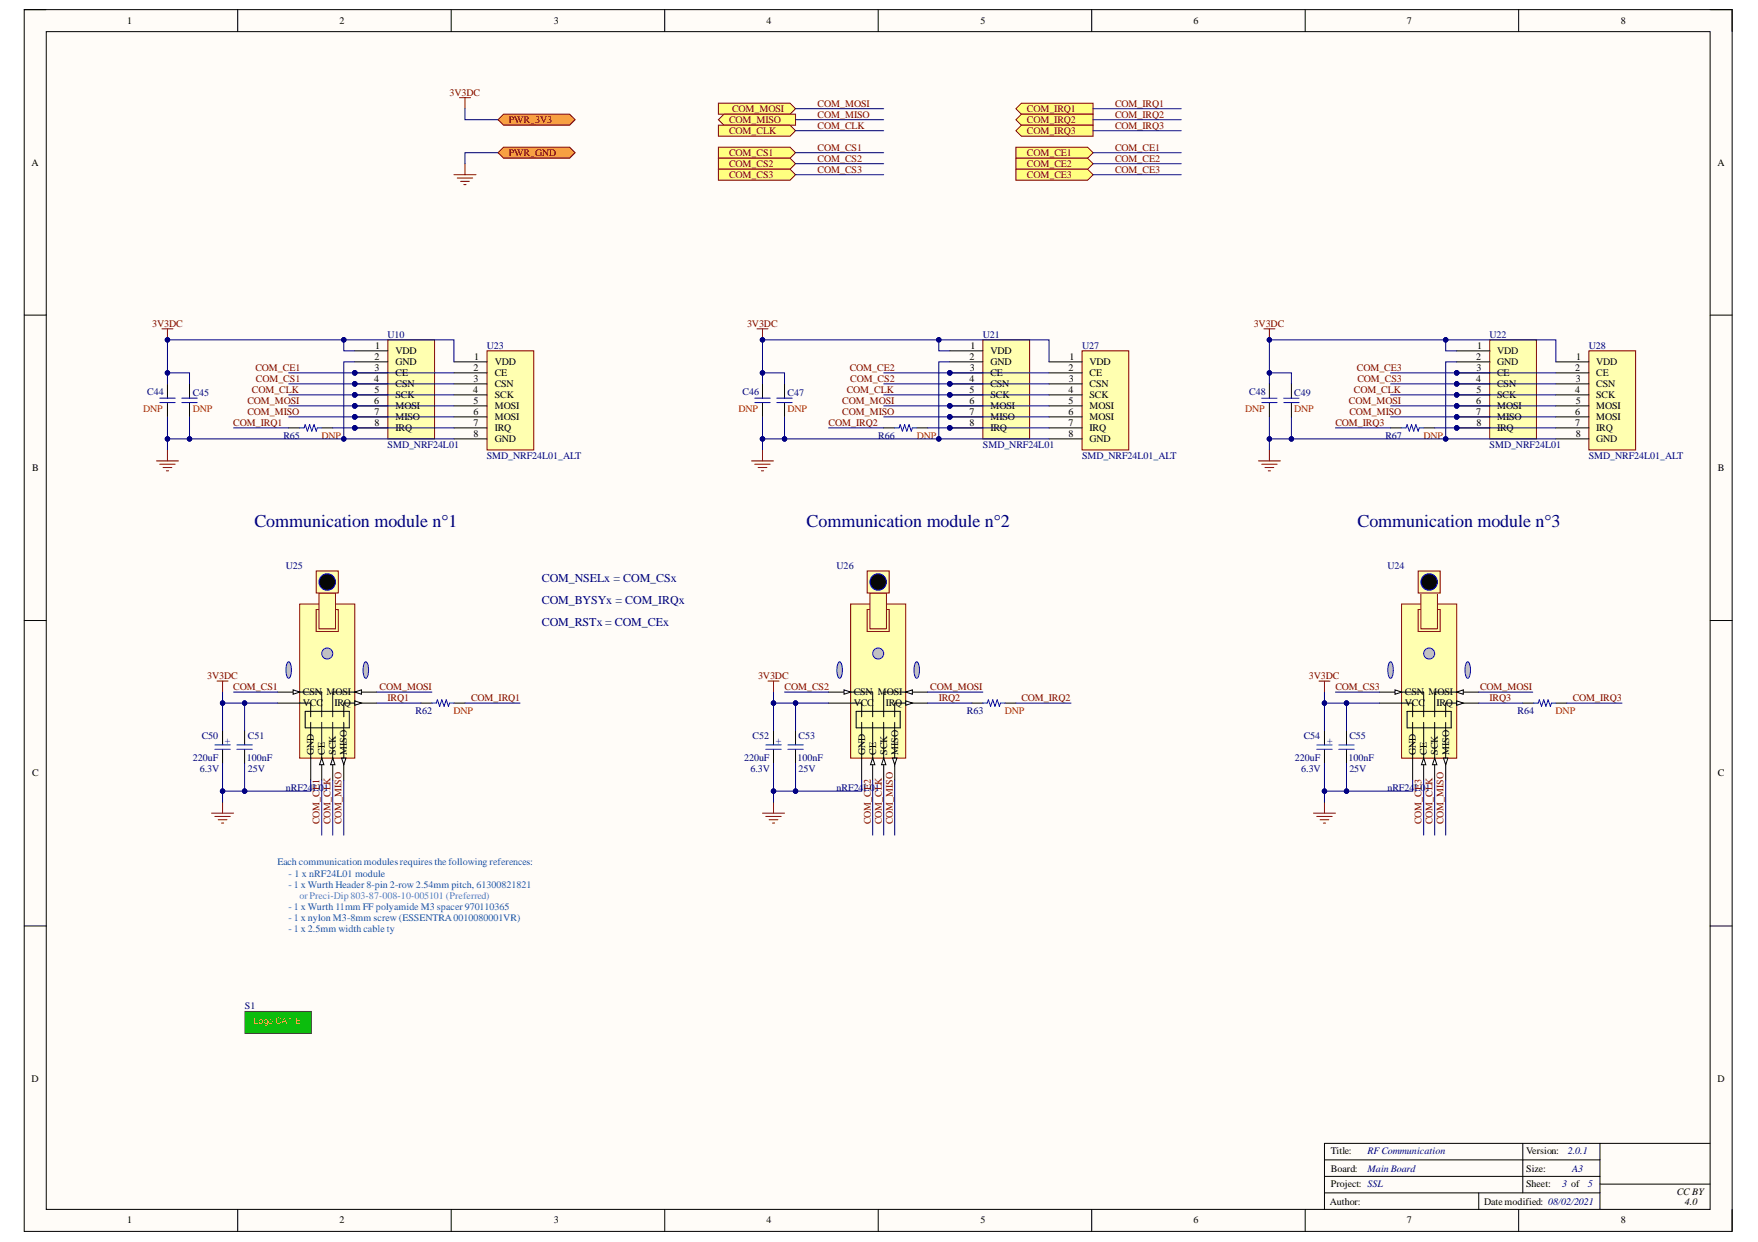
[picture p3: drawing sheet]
<svg xmlns="http://www.w3.org/2000/svg" width="297mm" height="210mm" viewBox="0 0 297 210" stroke-linecap="round" stroke-linejoin="round" font-family="sans-serif">
<defs><g id="words">
<g font-size="3" fill="#000080">
<text x="43" y="89.1">Communication module n°1</text>
<text x="136.3" y="89.1">Communication module n°2</text>
<text x="229.3" y="89.1">Communication module n°3</text>
</g>
<g font-size="2" fill="#000080">
<text x="91.5" y="98.3">COM_NSELx = COM_CSx</text>
<text x="91.5" y="102">COM_BYSYx = COM_IRQx</text>
<text x="91.5" y="105.7">COM_RSTx = COM_CEx</text>
</g>
<g font-size="1.7">
<text x="21.5" y="4.1">1</text>
<text x="57.4" y="4.1">2</text>
<text x="93.6" y="4.1">3</text>
<text x="129.5" y="4.1">4</text>
<text x="165.6" y="4.1">5</text>
<text x="201.7" y="4.1">6</text>
<text x="237.7" y="4.1">7</text>
<text x="273.8" y="4.1">8</text>
<text x="5.3" y="28">A</text>
<text x="290.2" y="28">A</text>
<text x="63.4" y="58.9">1</text>
<text x="66.8" y="59.8">VDD</text>
<text x="164" y="58.9">1</text>
<text x="167.3" y="59.8">VDD</text>
<text x="249.6" y="58.9">1</text>
<text x="253" y="59.8">VDD</text>
<text x="63.2" y="64.5">4</text>
<text x="63.3" y="60.8">2</text>
<text x="63.3" y="62.6">3</text>
<text x="66.8" y="61.7">GND</text>
<text x="66.8" y="63.6">CE</text>
<text x="66.8" y="65.4">CSN</text>
<text x="80" y="62.6">2</text>
<text x="80" y="64.5">3</text>
<text x="80.1" y="60.8">1</text>
<text x="83.6" y="61.7">VDD</text>
<text x="83.6" y="63.6">CE</text>
<text x="83.6" y="65.4">CSN</text>
<text x="163.8" y="60.8">2</text>
<text x="163.8" y="64.5">4</text>
<text x="163.9" y="62.6">3</text>
<text x="167.3" y="61.7">GND</text>
<text x="167.3" y="63.6">CE</text>
<text x="167.3" y="65.4">CSN</text>
<text x="180.5" y="62.6">2</text>
<text x="180.6" y="64.5">3</text>
<text x="180.7" y="60.8">1</text>
<text x="184.1" y="61.7">VDD</text>
<text x="184.1" y="63.6">CE</text>
<text x="184.1" y="65.4">CSN</text>
<text x="249.4" y="60.8">2</text>
<text x="249.4" y="64.5">4</text>
<text x="249.5" y="62.6">3</text>
<text x="253" y="61.7">GND</text>
<text x="253" y="63.6">CE</text>
<text x="253" y="65.4">CSN</text>
<text x="266.1" y="62.6">2</text>
<text x="266.2" y="64.5">3</text>
<text x="266.3" y="60.8">1</text>
<text x="269.7" y="61.7">VDD</text>
<text x="269.7" y="63.6">CE</text>
<text x="269.7" y="65.4">CSN</text>
<text x="63.2" y="68.2">6</text>
<text x="63.3" y="66.4">5</text>
<text x="63.3" y="70.1">7</text>
<text x="63.3" y="71.9">8</text>
<text x="66.8" y="67.3">SCK</text>
<text x="66.8" y="69.1">MOSI</text>
<text x="66.8" y="71">MISO</text>
<text x="79.9" y="66.4">4</text>
<text x="80" y="68.2">5</text>
<text x="80" y="70.1">6</text>
<text x="80" y="71.9">7</text>
<text x="83.6" y="67.3">SCK</text>
<text x="83.6" y="69.1">MOSI</text>
<text x="83.6" y="71">MOSI</text>
<text x="163.8" y="66.4">5</text>
<text x="163.8" y="68.2">6</text>
<text x="163.8" y="70.1">7</text>
<text x="163.8" y="71.9">8</text>
<text x="167.3" y="67.3">SCK</text>
<text x="167.3" y="69.1">MOSI</text>
<text x="167.3" y="71">MISO</text>
<text x="180.5" y="66.4">4</text>
<text x="180.5" y="68.2">5</text>
<text x="180.5" y="70.1">6</text>
<text x="180.5" y="71.9">7</text>
<text x="184.1" y="67.3">SCK</text>
<text x="184.1" y="69.1">MOSI</text>
<text x="184.1" y="71">MOSI</text>
<text x="249.4" y="68.2">6</text>
<text x="249.4" y="70.1">7</text>
<text x="249.5" y="66.4">5</text>
<text x="249.5" y="71.9">8</text>
<text x="253" y="67.3">SCK</text>
<text x="253" y="69.1">MOSI</text>
<text x="253" y="71">MISO</text>
<text x="266.1" y="66.4">4</text>
<text x="266.1" y="70.1">6</text>
<text x="266.1" y="71.9">7</text>
<text x="266.2" y="68.2">5</text>
<text x="269.7" y="67.3">SCK</text>
<text x="269.7" y="69.1">MOSI</text>
<text x="269.7" y="71">MOSI</text>
<text x="66.8" y="72.9">IRQ</text>
<text x="80" y="73.8">8</text>
<text x="83.6" y="72.9">IRQ</text>
<text x="83.6" y="74.7">GND</text>
<text x="167.3" y="72.9">IRQ</text>
<text x="180.5" y="73.8">8</text>
<text x="184.1" y="72.9">IRQ</text>
<text x="184.1" y="74.7">GND</text>
<text x="253" y="72.9">IRQ</text>
<text x="266.2" y="73.8">8</text>
<text x="269.7" y="72.9">IRQ</text>
<text x="269.7" y="74.7">GND</text>
<text x="5.4" y="79.6">B</text>
<text x="290.3" y="79.6">B</text>
<text x="51.2" y="119.4">VCC</text>
<text x="51.2" y="117.5">CSN</text>
<text x="55.2" y="117.5">M</text>
<text x="56.5" y="119.4">IR</text>
<text x="56.7" y="117.5">OSI</text>
<text x="58.1" y="119.4">Q</text>
<text x="144.2" y="119.4">VCC</text>
<text x="144.2" y="117.5">CSN</text>
<text x="148.3" y="117.5">M</text>
<text x="149.7" y="119.4">IR</text>
<text x="149.8" y="117.5">OSI</text>
<text x="151.3" y="119.4">Q</text>
<text x="237.4" y="119.4">VCC</text>
<text x="237.4" y="117.5">CSN</text>
<text x="241.4" y="117.5">M</text>
<text x="242.7" y="119.4">IR</text>
<text x="242.9" y="117.5">OSI</text>
<text x="244.3" y="119.4">Q</text>
<text x="5.4" y="131.2">C</text>
<text x="53" y="127.6" transform="rotate(-90 53 127.6)">GND</text>
<text x="54.9" y="127.6" transform="rotate(-90 54.9 127.6)">CE</text>
<text x="56.8" y="127.6" transform="rotate(-90 56.8 127.6)">SCK</text>
<text x="58.6" y="127.6" transform="rotate(-90 58.6 127.6)">MISO</text>
<text x="146.2" y="127.6" transform="rotate(-90 146.2 127.6)">GND</text>
<text x="148" y="127.6" transform="rotate(-90 148 127.6)">CE</text>
<text x="149.9" y="127.6" transform="rotate(-90 149.9 127.6)">SCK</text>
<text x="151.8" y="127.6" transform="rotate(-90 151.8 127.6)">MISO</text>
<text x="239.2" y="127.6" transform="rotate(-90 239.2 127.6)">GND</text>
<text x="241.1" y="127.6" transform="rotate(-90 241.1 127.6)">CE</text>
<text x="243" y="127.6" transform="rotate(-90 243 127.6)">SCK</text>
<text x="244.8" y="127.6" transform="rotate(-90 244.8 127.6)">MISO</text>
<text x="290.3" y="131.2">C</text>
<text x="5.3" y="182.8">D</text>
<text x="290.2" y="182.8">D</text>
<text x="224.9" y="195.1">Title:</text>
<text x="257.9" y="195.1">Version:</text>
<text x="224.7" y="203.6">Author:</text>
<text x="224.9" y="198.1">Board:</text>
<text x="224.9" y="200.7">Project: SSL</text>
<text x="250.8" y="203.6">Datemodified: 08/02/2021</text>
<text x="257.9" y="198.1">Size:</text>
<text x="257.9" y="200.7">Sheet:</text>
<text x="283.3" y="201.9">CC BY</text>
<text x="284.7" y="203.6">4.0</text>
<text x="21.5" y="206.8">1</text>
<text x="57.4" y="206.8">2</text>
<text x="93.6" y="206.8">3</text>
<text x="129.5" y="206.8">4</text>
<text x="165.6" y="206.8">5</text>
<text x="201.7" y="206.8">6</text>
<text x="237.7" y="206.8">7</text>
<text x="273.8" y="206.8">8</text>
</g>
<g font-size="1.7" fill="#800000">
<text x="76" y="16.1">3V3DC</text>
<text x="86" y="20.8">PWR_3V3</text>
<text x="123.2" y="20.8">COM_MISO</text>
<text x="123.2" y="22.7">COM_CLK</text>
<text x="123.7" y="18.9">COM_MOSI</text>
<text x="138.2" y="19.9">COM_MISO</text>
<text x="138.2" y="18">COM_MOSI</text>
<text x="138.2" y="21.7">COM_CLK</text>
<text x="173.5" y="18.9">COM_IRQ1</text>
<text x="173.5" y="20.8">COM_IRQ2</text>
<text x="173.5" y="22.7">COM_IRQ3</text>
<text x="188.4" y="21.7">COM_IRQ3</text>
<text x="188.4" y="19.9">COM_IRQ2</text>
<text x="188.4" y="18">COM_IRQ1</text>
<text x="86" y="26.4">PWR_GND</text>
<text x="123.2" y="26.4">COM_CS1</text>
<text x="123.2" y="28.2">COM_CS2</text>
<text x="138.2" y="29.2">COM_CS3</text>
<text x="138.2" y="27.3">COM_CS2</text>
<text x="138.2" y="25.4">COM_CS1</text>
<text x="173.5" y="26.4">COM_CE1</text>
<text x="173.5" y="28.2">COM_CE2</text>
<text x="188.4" y="29.2">COM_CE3</text>
<text x="188.4" y="27.3">COM_CE2</text>
<text x="188.4" y="25.4">COM_CE1</text>
<text x="123.2" y="30.1">COM_CS3</text>
<text x="173.5" y="30.1">COM_CE3</text>
<text x="25.7" y="55.2">3V3DC</text>
<text x="126.2" y="55.2">3V3DC</text>
<text x="211.8" y="55.2">3V3DC</text>
<text x="43.1" y="62.6">COM_CE1</text>
<text x="43.2" y="64.5">COM_CS1</text>
<text x="143.6" y="62.6">COM_CE2</text>
<text x="143.6" y="64.5">COM_CS2</text>
<text x="229.3" y="62.6">COM_CE3</text>
<text x="229.3" y="64.5">COM_CS3</text>
<text x="39.4" y="71.9">COM_IRQ1</text>
<text x="41.8" y="68.2">COM_MOSI</text>
<text x="41.8" y="70.1">COM_MISO</text>
<text x="42.6" y="66.4">COM_CLK</text>
<text x="140" y="71.9">COM_IRQ2</text>
<text x="142.3" y="68.2">COM_MOSI</text>
<text x="142.3" y="70.1">COM_MISO</text>
<text x="143.1" y="66.4">COM_CLK</text>
<text x="225.6" y="71.9">COM_IRQ3</text>
<text x="227.9" y="68.2">COM_MOSI</text>
<text x="228" y="70.1">COM_MISO</text>
<text x="228.8" y="66.4">COM_CLK</text>
<text x="35" y="114.7">3V3DC</text>
<text x="39.4" y="116.6">COM_CS1</text>
<text x="64.1" y="116.6">COM_MOSI</text>
<text x="65.5" y="118.4">IRQ1</text>
<text x="79.6" y="118.4">COM_IRQ1</text>
<text x="128.1" y="114.7">3V3DC</text>
<text x="132.6" y="116.6">COM_CS2</text>
<text x="157.2" y="116.6">COM_MOSI</text>
<text x="158.6" y="118.4">IRQ2</text>
<text x="172.6" y="118.4">COM_IRQ2</text>
<text x="221.1" y="114.7">3V3DC</text>
<text x="225.6" y="116.6">COM_CS3</text>
<text x="250.1" y="116.6">COM_MOSI</text>
<text x="251.7" y="118.4">IRQ3</text>
<text x="265.7" y="118.4">COM_IRQ3</text>
<text x="54" y="139.3" transform="rotate(-90 54 139.3)">COM_CE1</text>
<text x="55.8" y="139.3" transform="rotate(-90 55.8 139.3)">COM_CLK</text>
<text x="57.7" y="139.3" transform="rotate(-90 57.7 139.3)">COM_MISO</text>
<text x="147.1" y="139.3" transform="rotate(-90 147.1 139.3)">COM_CE2</text>
<text x="149" y="139.3" transform="rotate(-90 149 139.3)">COM_CLK</text>
<text x="150.8" y="139.3" transform="rotate(-90 150.8 139.3)">COM_MISO</text>
<text x="240.2" y="139.3" transform="rotate(-90 240.2 139.3)">COM_CE3</text>
<text x="242" y="139.3" transform="rotate(-90 242 139.3)">COM_CLK</text>
<text x="243.9" y="139.3" transform="rotate(-90 243.9 139.3)">COM_MISO</text>
</g>
<g font-size="1.7" fill="#000080">
<text x="65.5" y="57.1">U10</text>
<text x="82.2" y="58.9">U23</text>
<text x="166.1" y="57.1">U21</text>
<text x="182.8" y="58.9">U27</text>
<text x="251.7" y="57.1">U22</text>
<text x="268.4" y="58.9">U28</text>
<text x="24.9" y="66.7">C44</text>
<text x="32.6" y="66.9">C45</text>
<text x="125.5" y="66.7">C46</text>
<text x="133.1" y="66.9">C47</text>
<text x="211.1" y="66.7">C48</text>
<text x="218.7" y="66.9">C49</text>
<text x="47.9" y="74.1">R65</text>
<text x="65.5" y="75.7">SMD_NRF24L01</text>
<text x="82.2" y="77.5">SMD_NRF24L01_ALT</text>
<text x="148.4" y="74.1">R66</text>
<text x="166.1" y="75.7">SMD_NRF24L01</text>
<text x="182.8" y="77.5">SMD_NRF24L01_ALT</text>
<text x="234.1" y="74.1">R67</text>
<text x="251.7" y="75.7">SMD_NRF24L01</text>
<text x="268.4" y="77.5">SMD_NRF24L01_ALT</text>
<text x="48.3" y="96.1">U25</text>
<text x="141.4" y="96.1">U26</text>
<text x="234.4" y="96.1">U24</text>
<text x="34.1" y="124.9">C50</text>
<text x="38.9" y="125.7" transform="rotate(-90 38.9 125.7)">+</text>
<text x="41.9" y="124.9">C51</text>
<text x="70.2" y="120.6">R62</text>
<text x="127.2" y="124.9">C52</text>
<text x="132" y="125.7" transform="rotate(-90 132 125.7)">+</text>
<text x="134.9" y="124.9">C53</text>
<text x="163.4" y="120.6">R63</text>
<text x="220.3" y="124.9">C54</text>
<text x="225.1" y="125.7" transform="rotate(-90 225.1 125.7)">+</text>
<text x="228" y="124.9">C55</text>
<text x="256.4" y="120.6">R64</text>
<text x="32.6" y="128.7">220uF</text>
<text x="33.8" y="130.5">6.3V</text>
<text x="41.7" y="128.7">100nF</text>
<text x="41.9" y="130.5">25V</text>
<text x="125.7" y="128.7">220uF</text>
<text x="126.8" y="130.5">6.3V</text>
<text x="134.8" y="128.7">100nF</text>
<text x="134.9" y="130.5">25V</text>
<text x="218.8" y="128.7">220uF</text>
<text x="219.9" y="130.5">6.3V</text>
<text x="227.8" y="128.7">100nF</text>
<text x="228" y="130.5">25V</text>
<text x="48.3" y="133.7">nRF24L01</text>
<text x="141.4" y="133.7">nRF24L01</text>
<text x="234.4" y="133.7">nRF24L01</text>
<text x="41.4" y="170.6">S1</text>
<text x="231" y="195.1">RFCommunication</text>
<text x="264.9" y="195.1">2.0.1</text>
<text x="231" y="198.1">Main Board</text>
<text x="264" y="200.7">3 of</text>
<text x="265.6" y="198.1">A3</text>
<text x="268.3" y="200.7">5</text>
</g>
<g font-size="1.7" fill="#f00">
<text x="24.2" y="69.7">DNP</text>
<text x="32.6" y="69.7">DNP</text>
<text x="124.8" y="69.7">DNP</text>
<text x="133.1" y="69.7">DNP</text>
<text x="210.4" y="69.7">DNP</text>
<text x="218.7" y="69.7">DNP</text>
<text x="54.3" y="74.1">DNP</text>
<text x="154.9" y="74.1">DNP</text>
<text x="240.5" y="74.1">DNP</text>
<text x="76.6" y="120.6">DNP</text>
<text x="169.8" y="120.6">DNP</text>
<text x="262.9" y="120.6">DNP</text>
</g>
<g font-size="1.7" fill="#15c">
<text x="46.9" y="146.2">Each communication modulesrequiresthe following references:</text>
<text x="48.7" y="148.2">- 1 x nRF24L01 module</text>
<text x="48.7" y="150">- 1 x Wurth Header 8-pin 2-row 2.54mm pitch, 61300821821</text>
<text x="48.7" y="153.8">- 1 x Wurth 11mm FF polyamide M3 spacer 970110365</text>
<text x="48.7" y="155.6">- 1 x nylon M3-8mm screw (ESSENTRA0010080001VR)</text>
<text x="48.7" y="157.5">- 1 x 2.5mm width cable ty</text>
</g>
<text font-size="1.7" fill="#4a86e8" x="50.6" y="151.9">orPreci-Dip803-87-008-10-005101 (Preferred)</text>
<text font-size="1.5" fill="#fdf101" x="42.9" y="173">Logo CATIE</text>
</g></defs>
<path d="M4.1 1.6h288.6v206.5h-288.6z" fill-rule="evenodd" fill="#fffcf8"/>
<path d="M4.1 1.6h288.6v206.5h-288.6z" fill="none" stroke="#000" stroke-width=".17"/>
<path d="M7.8 5.3h281.1v199.1h-281.1z" fill-rule="evenodd" fill="#fffcf8"/>
<g fill="none" stroke="#000" stroke-width=".17">
<path d="M4.1 1.6h3.7M7.8 5.3h281.1v199.1h-281.1zM40.2 1.6v3.7M76.2 1.6v3.7M112.3 1.6v3.7M148.4 1.6v3.7M184.5 1.6v3.7M220.5 1.6v3.7M256.6 1.6v3.7M288.9 1.6h3.8v3.7M4.1 53.2h3.7M288.9 53.3h3.8"/>
<path d="M4.1 104.9h3.7M288.9 104.9h3.8M4.1 156.5h3.7M288.9 156.5h3.8M223.8 198.8h46.5M223.8 196h46.5M257.3 193.2v8.4M270.3 193.2v11.2M288.9 193.2h-65.1v11.2M40.2 204.4v3.7M76.2 204.4v3.7M112.3 204.4v3.7"/>
<path d="M148.4 204.4v3.7M184.5 204.4v3.7M220.5 204.4v3.7M223.8 201.6h46.5M249.9 201.6v2.8M256.6 204.4v3.7M270.3 200.1h18.6M292.7 204.4v3.7"/>
</g>
<path d="M121.4 24.9h12.1l.9 .9-.9 .9h-12.1z" fill-rule="evenodd" fill="#ffff80"/>
<path d="M121.4 24.9h12.1l.9 .9-.9 .9h-12.1z" fill="none" stroke="#800000" stroke-width=".17"/>
<path d="M121.4 26.7h12.1l.9 1-.9 .9h-12.1z" fill-rule="evenodd" fill="#ffff80"/>
<path d="M121.4 26.7h12.1l.9 1-.9 .9h-12.1z" fill="none" stroke="#800000" stroke-width=".17"/>
<path d="M84.2 25.8l.9-.9h11.2l.9 .9-.9 .9h-11.2z" fill-rule="evenodd" fill="#f90"/>
<path d="M84.2 25.8l.9-.9h11.2l.9 .9-.9 .9h-11.2z" fill="none" stroke="#800000" stroke-width=".17"/>
<path d="M84.2 20.2l.9-.9h11.2l.9 .9-.9 1h-11.2z" fill-rule="evenodd" fill="#f90"/>
<path d="M84.2 20.2l.9-.9h11.2l.9 .9-.9 1h-11.2z" fill="none" stroke="#800000" stroke-width=".17"/>
<path d="M171.7 18.4l.9-1h12.1v1.9h-12.1z" fill-rule="evenodd" fill="#ffff80"/>
<path d="M171.7 18.4l.9-1h12.1v1.9h-12.1z" fill="none" stroke="#800000" stroke-width=".17"/>
<path d="M171.7 20.2l.9-.9h12.1v1.9h-12.1z" fill-rule="evenodd" fill="#ffff80"/>
<path d="M171.7 20.2l.9-.9h12.1v1.9h-12.1z" fill="none" stroke="#800000" stroke-width=".17"/>
<path d="M171.7 24.9h12.1l.9 .9-.9 .9h-12.1z" fill-rule="evenodd" fill="#ffff80"/>
<path d="M171.7 24.9h12.1l.9 .9-.9 .9h-12.1z" fill="none" stroke="#800000" stroke-width=".17"/>
<path d="M171.7 26.7h12.1l.9 1-.9 .9h-12.1z" fill-rule="evenodd" fill="#ffff80"/>
<path d="M171.7 26.7h12.1l.9 1-.9 .9h-12.1z" fill="none" stroke="#800000" stroke-width=".17"/>
<path d="M50.6 102.1h9.3v26h-9.3z" fill-rule="evenodd" fill="#ffffb0"/>
<path d="M50.6 102.1h9.3v26h-9.3z" fill="none" stroke="#800000" stroke-width=".17"/>
<path d="M52.5 128.1v3.7M54.4 128.1v3.7" fill="none" stroke="#000" stroke-width=".17"/>
<path d="M54.4 128.1l.3 1.1h-.7z" fill="#f8fcff"/>
<path d="M54.4 128.1l.3 1.1h-.7zM56.2 128.1v3.7" fill="none" stroke="#000" stroke-width=".17"/>
<path d="M56.2 128.1l.4 1.1h-.7z" fill="#f8fcff"/>
<path d="M56.2 128.1l.4 1.1h-.7zM58.1 128.1v3.7" fill="none" stroke="#000" stroke-width=".17"/>
<path d="M57.7 128.1h.8l-.4 1.1z" fill="#f8fcff"/>
<path d="M46.9 118.8h3.7M46.9 117h3.7M57.7 128.1h.8l-.4 1.1z" fill="none" stroke="#000" stroke-width=".17"/>
<path d="M49.5 116.6l1.1 .4-1.1 .3z" fill="#f8fcff"/>
<path d="M49.5 116.6l1.1 .4-1.1 .3zM59.9 117h3.8" fill="none" stroke="#000" stroke-width=".17"/>
<path d="M59.9 117l1.2-.4v.7z" fill="#f8fcff"/>
<path d="M59.9 117l1.2-.4v.7zM59.9 118.8h3.8" fill="none" stroke="#000" stroke-width=".17"/>
<path d="M59.9 118.4l1.2 .4-1.2 .4z" fill="#f8fcff"/>
<path d="M59.9 118.4l1.2 .4-1.2 .4z" fill="none" stroke="#000" stroke-width=".17"/>
<circle cx="55.3" cy="110.4" r=".93" fill="#c0c0c0"/>
<circle cx="55.3" cy="110.4" r=".93" fill="none" stroke="#00f" stroke-width=".17"/>
<path d="M50.6 117h3.8v4.1M50.6 118.8h1.9v2.3M59.9 117h-3.7v4.1M59.9 118.8h-1.8v2.3M51.6 120.2h7.4v2.8h-7.4zM52.5 122.1v6M54.4 122.1v6M56.2 122.1v6M58.1 122.1v6" fill="none" stroke="#000" stroke-width=".17"/>
<path d="M48.6 112l.2-.2a2.39 2.39 0 0 1 .2 2.7l-.2 .1a2.38 2.38 0 0 1-.2-2.6z" fill="#c0c0c0"/>
<path d="M48.6 112l.2-.2a2.39 2.39 0 0 1 .2 2.7l-.2 .1a2.38 2.38 0 0 1-.2-2.6z" fill="none" stroke="#00f" stroke-width=".17"/>
<path d="M61.6 112l.2-.2a2.39 2.39 0 0 1 .2 2.7l-.2 .1a2.36 2.36 0 0 1-.2-2.6z" fill="#c0c0c0"/>
<path d="M61.6 112l.2-.2a2.39 2.39 0 0 1 .2 2.7l-.2 .1a2.36 2.36 0 0 1-.2-2.6z" fill="none" stroke="#00f" stroke-width=".17"/>
<path d="M53.4 103h3.8v3.7h-3.8z" fill-rule="evenodd" fill="#ffffb0"/>
<path d="M53.4 103h3.8v3.7h-3.8z" fill="none" stroke="#800000" stroke-width=".17"/>
<path d="M53.9 100.2h2.8v6.1h-2.8z" fill-rule="evenodd" fill="#ffffb0"/>
<path d="M53.9 100.2h2.8v6.1h-2.8z" fill="none" stroke="#800000" stroke-width=".17"/>
<path d="M53.4 96.5h3.8v3.7h-3.8z" fill-rule="evenodd" fill="#ffffb0"/>
<path d="M27.4 55.6h1.8M28.3 55.6v1.8M26.4 77.9h3.8M27 78.5h2.6M27.6 79h1.4M28.1 79.6h.4M28.3 76v1.9M53.4 96.5h3.8v3.7h-3.8z" fill="none" stroke="#800000" stroke-width=".17"/>
<circle cx="55.3" cy="98.4" r="1.4" fill="#000"/>
<circle cx="55.3" cy="98.4" r="1.4" fill="none" stroke="#00f" stroke-width=".17"/>
<circle cx="28.3" cy="57.4" r=".37" fill="#000080"/>
<circle cx="28.3" cy="57.4" r=".37" fill="none" stroke="#000080" stroke-width=".17"/>
<path d="M121.4 28.6h12.1l.9 .9-.9 1h-12.1z" fill-rule="evenodd" fill="#ffff80"/>
<path d="M121.4 28.6h12.1l.9 .9-.9 1h-12.1z" fill="none" stroke="#800000" stroke-width=".17"/>
<path d="M121.4 17.4h12.1l.9 1-.9 .9h-12.1z" fill-rule="evenodd" fill="#ffff80"/>
<path d="M121.4 17.4h12.1l.9 1-.9 .9h-12.1z" fill="none" stroke="#800000" stroke-width=".17"/>
<path d="M121.4 20.2l.9-.9h12.1v1.9h-12.1z" fill-rule="evenodd" fill="#ffff80"/>
<path d="M121.4 20.2l.9-.9h12.1v1.9h-12.1z" fill="none" stroke="#800000" stroke-width=".17"/>
<path d="M121.4 21.2h12.1l.9 .9-.9 .9h-12.1z" fill-rule="evenodd" fill="#ffff80"/>
<path d="M121.4 21.2h12.1l.9 .9-.9 .9h-12.1z" fill="none" stroke="#800000" stroke-width=".17"/>
<path d="M171.7 22.1l.9-.9h12.1v1.8h-12.1z" fill-rule="evenodd" fill="#ffff80"/>
<path d="M171.7 22.1l.9-.9h12.1v1.8h-12.1z" fill="none" stroke="#800000" stroke-width=".17"/>
<path d="M171.7 28.6h12.1l.9 .9-.9 1h-12.1z" fill-rule="evenodd" fill="#ffff80"/>
<path d="M171.7 28.6h12.1l.9 .9-.9 1h-12.1zM36.7 115.1h1.8M37.6 115.1v1.9M35.7 137.4h3.8M36.3 138h2.6M36.9 138.5h1.5M37.4 139.1h.4M37.6 135.6v1.8" fill="none" stroke="#800000" stroke-width=".17"/>
<path d="M143.7 102.1h9.3v26h-9.3z" fill-rule="evenodd" fill="#ffffb0"/>
<path d="M143.7 102.1h9.3v26h-9.3z" fill="none" stroke="#800000" stroke-width=".17"/>
<path d="M145.6 128.1v3.7M147.5 128.1v3.7" fill="none" stroke="#000" stroke-width=".17"/>
<path d="M147.5 128.1l.3 1.1h-.7z" fill="#f8fcff"/>
<path d="M147.5 128.1l.3 1.1h-.7zM149.3 128.1v3.7" fill="none" stroke="#000" stroke-width=".17"/>
<path d="M149.3 128.1l.4 1.1h-.8z" fill="#f8fcff"/>
<path d="M149.3 128.1l.4 1.1h-.8zM151.2 128.1v3.7" fill="none" stroke="#000" stroke-width=".17"/>
<path d="M150.8 128.1h.7l-.3 1.1z" fill="#f8fcff"/>
<path d="M140 118.8h3.7M140 117h3.7M150.8 128.1h.7l-.3 1.1z" fill="none" stroke="#000" stroke-width=".17"/>
<path d="M142.6 116.6l1.1 .4-1.1 .3z" fill="#f8fcff"/>
<path d="M142.6 116.6l1.1 .4-1.1 .3zM153 117h3.8" fill="none" stroke="#000" stroke-width=".17"/>
<path d="M153 117l1.2-.4v.7z" fill="#f8fcff"/>
<path d="M153 117l1.2-.4v.7zM153 118.8h3.8" fill="none" stroke="#000" stroke-width=".17"/>
<path d="M153 118.4l1.2 .4-1.2 .4z" fill="#f8fcff"/>
<path d="M153 118.4l1.2 .4-1.2 .4z" fill="none" stroke="#000" stroke-width=".17"/>
<circle cx="148.4" cy="110.4" r=".93" fill="#c0c0c0"/>
<circle cx="148.4" cy="110.4" r=".93" fill="none" stroke="#00f" stroke-width=".17"/>
<path d="M143.7 117h3.8v4.1M143.7 118.8h1.9v2.3M153 117h-3.7v4.1M153 118.8h-1.8v2.3M144.7 120.2h7.4v2.8h-7.4zM145.6 122.1v6M147.5 122.1v6M149.3 122.1v6M151.2 122.1v6" fill="none" stroke="#000" stroke-width=".17"/>
<path d="M141.7 112l.2-.2a2.39 2.39 0 0 1 .1 2.7l-.1 .1a2.38 2.38 0 0 1-.2-2.6z" fill="#c0c0c0"/>
<path d="M141.7 112l.2-.2a2.39 2.39 0 0 1 .1 2.7l-.1 .1a2.38 2.38 0 0 1-.2-2.6z" fill="none" stroke="#00f" stroke-width=".17"/>
<path d="M154.7 112l.2-.2a2.39 2.39 0 0 1 .2 2.7l-.2 .1a2.38 2.38 0 0 1-.2-2.6z" fill="#c0c0c0"/>
<path d="M154.7 112l.2-.2a2.39 2.39 0 0 1 .2 2.7l-.2 .1a2.38 2.38 0 0 1-.2-2.6z" fill="none" stroke="#00f" stroke-width=".17"/>
<path d="M146.5 103h3.7v3.7h-3.7z" fill-rule="evenodd" fill="#ffffb0"/>
<path d="M146.5 103h3.7v3.7h-3.7z" fill="none" stroke="#800000" stroke-width=".17"/>
<path d="M147 100.2h2.8v6.1h-2.8z" fill-rule="evenodd" fill="#ffffb0"/>
<path d="M147 100.2h2.8v6.1h-2.8z" fill="none" stroke="#800000" stroke-width=".17"/>
<path d="M146.5 96.5h3.7v3.7h-3.7z" fill-rule="evenodd" fill="#ffffb0"/>
<path d="M146.5 96.5h3.7v3.7h-3.7z" fill="none" stroke="#800000" stroke-width=".17"/>
<circle cx="148.4" cy="98.4" r="1.4" fill="#000"/>
<circle cx="148.4" cy="98.4" r="1.4" fill="none" stroke="#00f" stroke-width=".17"/>
<path d="M236.8 102.1h9.3v26h-9.3z" fill-rule="evenodd" fill="#ffffb0"/>
<path d="M236.8 102.1h9.3v26h-9.3z" fill="none" stroke="#800000" stroke-width=".17"/>
<path d="M238.7 128.1v3.7M240.5 128.1v3.7" fill="none" stroke="#000" stroke-width=".17"/>
<path d="M240.5 128.1l.4 1.1h-.7z" fill="#f8fcff"/>
<path d="M240.5 128.1l.4 1.1h-.7zM242.4 128.1v3.7" fill="none" stroke="#000" stroke-width=".17"/>
<path d="M242.4 128.1l.4 1.1h-.8z" fill="#f8fcff"/>
<path d="M242.4 128.1l.4 1.1h-.8zM244.3 128.1v3.7" fill="none" stroke="#000" stroke-width=".17"/>
<path d="M243.9 128.1h.7l-.3 1.1z" fill="#f8fcff"/>
<path d="M233.1 118.8h3.7M233.1 117h3.7M243.9 128.1h.7l-.3 1.1z" fill="none" stroke="#000" stroke-width=".17"/>
<path d="M235.7 116.6l1.1 .4-1.1 .3z" fill="#f8fcff"/>
<path d="M235.7 116.6l1.1 .4-1.1 .3zM246.1 117h3.8" fill="none" stroke="#000" stroke-width=".17"/>
<path d="M246.1 117l1.1-.4v.7z" fill="#f8fcff"/>
<path d="M246.1 117l1.1-.4v.7zM246.1 118.8h3.8" fill="none" stroke="#000" stroke-width=".17"/>
<path d="M246.1 118.4l1.1 .4-1.1 .4z" fill="#f8fcff"/>
<path d="M246.1 118.4l1.1 .4-1.1 .4z" fill="none" stroke="#000" stroke-width=".17"/>
<circle cx="241.5" cy="110.5" r=".93" fill="#c0c0c0"/>
<circle cx="241.5" cy="110.5" r=".93" fill="none" stroke="#00f" stroke-width=".17"/>
<path d="M236.8 117h3.7v4.2M236.8 118.8h1.9v2.4M246.1 117h-3.7v4.2M246.1 118.8h-1.8v2.4M237.7 120.2h7.5v2.8h-7.5zM238.7 122.1v6M240.5 122.1v6M242.4 122.1v6M244.3 122.1v6" fill="none" stroke="#000" stroke-width=".17"/>
<path d="M234.8 112l.2-.2a1.9 1.9 0 0 1 .4 1.4 1.43 1.43 0 0 1-.4 1.4 1.92 1.92 0 0 1-.5-1.4z" fill="#c0c0c0"/>
<path d="M234.8 112l.2-.2a1.9 1.9 0 0 1 .4 1.4 1.43 1.43 0 0 1-.4 1.4 1.92 1.92 0 0 1-.5-1.4z" fill="none" stroke="#00f" stroke-width=".17"/>
<path d="M247.8 112l.2-.2a1.92 1.92 0 0 1 .5 1.4 1.46 1.46 0 0 1-.5 1.4 1.92 1.92 0 0 1-.5-1.4z" fill="#c0c0c0"/>
<path d="M247.8 112l.2-.2a1.92 1.92 0 0 1 .5 1.4 1.46 1.46 0 0 1-.5 1.4 1.92 1.92 0 0 1-.5-1.4z" fill="none" stroke="#00f" stroke-width=".17"/>
<path d="M239.6 103h3.7v3.7h-3.7z" fill-rule="evenodd" fill="#ffffb0"/>
<path d="M239.6 103h3.7v3.7h-3.7z" fill="none" stroke="#800000" stroke-width=".17"/>
<path d="M240.1 100.2h2.8v6.1h-2.8z" fill-rule="evenodd" fill="#ffffb0"/>
<path d="M240.1 100.2h2.8v6.1h-2.8z" fill="none" stroke="#800000" stroke-width=".17"/>
<path d="M239.6 96.5h3.7v3.7h-3.7z" fill-rule="evenodd" fill="#ffffb0"/>
<path d="M77.6 16.5h1.9M78.6 16.5v1.9M76.7 29.5h3.7M77.3 30.1h2.6M77.8 30.6h1.5M78.4 31.2h.4M78.6 27.7v1.8M239.6 96.5h3.7v3.7h-3.7z" fill="none" stroke="#800000" stroke-width=".17"/>
<circle cx="241.5" cy="98.4" r="1.4" fill="#000"/>
<g fill="none" stroke="#00f" stroke-width=".17">
<path d="M27 67.3h2.6M27 68h2.6M30.7 67.3h2.6M30.7 68h2.6"/>
<circle cx="241.5" cy="98.4" r="1.4"/>
</g>
<path d="M28.3 64.9v2.4M28.3 68v2.5M32 64.9v2.4M32 68v2.5" fill="none" stroke="#000" stroke-width=".17"/>
<path d="M41.4 170.9h11.2v3.8h-11.2z" fill-rule="evenodd" fill="#00bf00"/>
<path d="M41.4 170.9h11.2v3.8h-11.2z" fill="none" stroke="#164f3b" stroke-width=".17"/>
<g fill="none" stroke="#000" stroke-width=".17">
<path d="M48.8 72.3h1.8M54.4 72.3h1.8M71.1 118.8h1.9M76.7 118.8h1.9M164.2 118.8h1.9M169.8 118.8h1.9M257.3 118.8h1.9M262.9 118.8h1.8M37.6 123.5v2.4M37.6 126.6v2.5M41.3 123.5v2.4M41.3 126.6v2.5"/>
<path d="M130.7 123.5v2.4M130.7 126.6v2.5M134.4 123.5v2.4M134.4 126.6v2.5M223.8 123.5v2.4M223.8 126.6v2.5M227.5 123.5v2.4M227.5 126.6v2.5"/>
</g>
<g fill="none" stroke="#00f" stroke-width=".17">
<path d="M50.6 72.3h.8l.2-.5 .3 1.1 .4-1.1 .4 1.1 .4-1.1 .3 1.1 .2-.6h.8M73 118.8h.7l.2-.5 .4 1.1 .4-1.1 .3 1.1 .4-1.1 .4 1.1 .2-.6h.7M166.1 118.8h.7l.2-.5 .4 1.1 .3-1.1 .4 1.1 .4-1.1 .4 1.1 .1-.6h.8M259.2 118.8h.7l.2-.5 .4 1.1 .3-1.1 .4 1.1 .4-1.1 .4 1.1 .1-.6h.8M36.3 125.9h2.6M36.3 126.6h2.6M40 125.9h2.6M40 126.6h2.6M129.4 125.9h2.6M129.4 126.6h2.6M133.1 125.9h2.6M133.1 126.6h2.6"/>
<path d="M222.5 125.9h2.6M222.5 126.6h2.6M226.2 125.9h2.6M226.2 126.6h2.6"/>
</g>
<g fill="none" stroke="#800000" stroke-width=".17">
<path d="M129.8 115.1h1.8M130.7 115.1v1.9M222.9 115.1h1.8M223.8 115.1v1.9M128.8 137.4h3.8M129.4 138h2.6M130 138.5h1.4M130.5 139.1h.4M130.7 135.6v1.8M221.9 137.4h3.7M222.5 138h2.6M223 138.5h1.5"/>
<path d="M223.6 139.1h.4M223.8 135.6v1.8"/>
</g>
<circle cx="59.9" cy="63" r=".37" fill="#000080"/>
<circle cx="59.9" cy="63" r=".37" fill="none" stroke="#000080" stroke-width=".17"/>
<circle cx="59.9" cy="64.9" r=".37" fill="#000080"/>
<circle cx="59.9" cy="64.9" r=".37" fill="none" stroke="#000080" stroke-width=".17"/>
<circle cx="59.9" cy="66.7" r=".37" fill="#000080"/>
<circle cx="59.9" cy="66.7" r=".37" fill="none" stroke="#000080" stroke-width=".17"/>
<circle cx="59.9" cy="68.6" r=".37" fill="#000080"/>
<circle cx="59.9" cy="68.6" r=".37" fill="none" stroke="#000080" stroke-width=".17"/>
<circle cx="59.9" cy="70.5" r=".37" fill="#000080"/>
<circle cx="59.9" cy="70.5" r=".37" fill="none" stroke="#000080" stroke-width=".17"/>
<circle cx="59.9" cy="72.3" r=".37" fill="#000080"/>
<circle cx="59.9" cy="72.3" r=".37" fill="none" stroke="#000080" stroke-width=".17"/>
<path d="M65.5 57.4h7.9v16.8h-7.9z" fill-rule="evenodd" fill="#ffffb0"/>
<path d="M65.5 57.4h7.9v16.8h-7.9z" fill="none" stroke="#800000" stroke-width=".17"/>
<path d="M59.9 59.3h5.6M59.9 61.2h5.6M59.9 63h5.6" fill="none" stroke="#000" stroke-width=".17"/>
<circle cx="59.9" cy="63" r=".37" fill="#000080"/>
<circle cx="59.9" cy="63" r=".37" fill="none" stroke="#000080" stroke-width=".17"/>
<path d="M59.9 64.9h5.6" fill="none" stroke="#000" stroke-width=".17"/>
<circle cx="59.9" cy="64.9" r=".37" fill="#000080"/>
<circle cx="59.9" cy="64.9" r=".37" fill="none" stroke="#000080" stroke-width=".17"/>
<path d="M59.9 66.7h5.6" fill="none" stroke="#000" stroke-width=".17"/>
<circle cx="59.9" cy="66.7" r=".37" fill="#000080"/>
<circle cx="59.9" cy="66.7" r=".37" fill="none" stroke="#000080" stroke-width=".17"/>
<path d="M59.9 68.6h5.6" fill="none" stroke="#000" stroke-width=".17"/>
<circle cx="59.9" cy="68.6" r=".37" fill="#000080"/>
<circle cx="59.9" cy="68.6" r=".37" fill="none" stroke="#000080" stroke-width=".17"/>
<path d="M59.9 70.5h5.6" fill="none" stroke="#000" stroke-width=".17"/>
<circle cx="59.9" cy="70.5" r=".37" fill="#000080"/>
<circle cx="59.9" cy="70.5" r=".37" fill="none" stroke="#000080" stroke-width=".17"/>
<path d="M59.9 72.3h5.6" fill="none" stroke="#000" stroke-width=".17"/>
<circle cx="59.9" cy="72.3" r=".37" fill="#000080"/>
<circle cx="59.9" cy="72.3" r=".37" fill="none" stroke="#000080" stroke-width=".17"/>
<path d="M82.3 59.3h7.9v16.7h-7.9z" fill-rule="evenodd" fill="#ffffb0"/>
<path d="M82.3 59.3h7.9v16.7h-7.9zM127.9 55.6h1.9M128.8 55.6v1.8M127 77.9h3.7M127.5 78.5h2.6M128.1 79h1.5M128.6 79.6h.4M128.8 76v1.9" fill="none" stroke="#800000" stroke-width=".17"/>
<path d="M76.7 61.2h5.6M76.7 63h5.6M76.7 64.9h5.6M76.7 66.7h5.6M76.7 68.6h5.6M76.7 70.5h5.6M76.7 72.3h5.6M76.7 74.2h5.6" fill="none" stroke="#000" stroke-width=".17"/>
<circle cx="128.8" cy="57.4" r=".37" fill="#000080"/>
<circle cx="128.8" cy="57.4" r=".37" fill="none" stroke="#000080" stroke-width=".17"/>
<path d="M128.8 64.9v2.4M128.8 68v2.5M132.6 64.9v2.4M132.6 68v2.5M149.3 72.3h1.9M154.9 72.3h1.9" fill="none" stroke="#000" stroke-width=".17"/>
<path d="M127.5 67.3h2.6M127.5 68h2.6M131.3 67.3h2.6M131.3 68h2.6M151.2 72.3h.7l.2-.5 .4 1.1 .4-1.1 .3 1.1 .4-1.1 .4 1.1 .2-.6h.7" fill="none" stroke="#00f" stroke-width=".17"/>
<circle cx="160.5" cy="63" r=".37" fill="#000080"/>
<circle cx="160.5" cy="63" r=".37" fill="none" stroke="#000080" stroke-width=".17"/>
<circle cx="160.5" cy="64.9" r=".37" fill="#000080"/>
<circle cx="160.5" cy="64.9" r=".37" fill="none" stroke="#000080" stroke-width=".17"/>
<circle cx="160.5" cy="66.7" r=".37" fill="#000080"/>
<circle cx="160.5" cy="66.7" r=".37" fill="none" stroke="#000080" stroke-width=".17"/>
<circle cx="160.5" cy="68.6" r=".37" fill="#000080"/>
<circle cx="160.5" cy="68.6" r=".37" fill="none" stroke="#000080" stroke-width=".17"/>
<circle cx="160.5" cy="70.5" r=".37" fill="#000080"/>
<circle cx="160.5" cy="70.5" r=".37" fill="none" stroke="#000080" stroke-width=".17"/>
<circle cx="160.5" cy="72.3" r=".37" fill="#000080"/>
<circle cx="160.5" cy="72.3" r=".37" fill="none" stroke="#000080" stroke-width=".17"/>
<path d="M166.1 57.4h7.9v16.8h-7.9z" fill-rule="evenodd" fill="#ffffb0"/>
<path d="M166.1 57.4h7.9v16.8h-7.9z" fill="none" stroke="#800000" stroke-width=".17"/>
<path d="M160.5 59.3h5.6M160.5 61.2h5.6M160.5 63h5.6" fill="none" stroke="#000" stroke-width=".17"/>
<circle cx="160.5" cy="63" r=".37" fill="#000080"/>
<circle cx="160.5" cy="63" r=".37" fill="none" stroke="#000080" stroke-width=".17"/>
<path d="M160.5 64.9h5.6" fill="none" stroke="#000" stroke-width=".17"/>
<circle cx="160.5" cy="64.9" r=".37" fill="#000080"/>
<circle cx="160.5" cy="64.9" r=".37" fill="none" stroke="#000080" stroke-width=".17"/>
<path d="M160.5 66.7h5.6" fill="none" stroke="#000" stroke-width=".17"/>
<circle cx="160.5" cy="66.7" r=".37" fill="#000080"/>
<circle cx="160.5" cy="66.7" r=".37" fill="none" stroke="#000080" stroke-width=".17"/>
<path d="M160.5 68.6h5.6" fill="none" stroke="#000" stroke-width=".17"/>
<circle cx="160.5" cy="68.6" r=".37" fill="#000080"/>
<circle cx="160.5" cy="68.6" r=".37" fill="none" stroke="#000080" stroke-width=".17"/>
<path d="M160.5 70.5h5.6" fill="none" stroke="#000" stroke-width=".17"/>
<circle cx="160.5" cy="70.5" r=".37" fill="#000080"/>
<circle cx="160.5" cy="70.5" r=".37" fill="none" stroke="#000080" stroke-width=".17"/>
<path d="M160.5 72.3h5.6" fill="none" stroke="#000" stroke-width=".17"/>
<circle cx="160.5" cy="72.3" r=".37" fill="#000080"/>
<circle cx="160.5" cy="72.3" r=".37" fill="none" stroke="#000080" stroke-width=".17"/>
<path d="M182.8 59.3h7.9v16.7h-7.9z" fill-rule="evenodd" fill="#ffffb0"/>
<path d="M182.8 59.3h7.9v16.7h-7.9zM213.6 55.6h1.8M214.5 55.6v1.8M212.6 77.9h3.7M213.2 78.5h2.6M213.7 79h1.5M214.3 79.6h.4M214.5 76v1.9" fill="none" stroke="#800000" stroke-width=".17"/>
<path d="M177.2 61.2h5.6M177.2 63h5.6M177.2 64.9h5.6M177.2 66.7h5.6M177.2 68.6h5.6M177.2 70.5h5.6M177.2 72.3h5.6M177.2 74.2h5.6" fill="none" stroke="#000" stroke-width=".17"/>
<circle cx="214.5" cy="57.4" r=".37" fill="#000080"/>
<circle cx="214.5" cy="57.4" r=".37" fill="none" stroke="#000080" stroke-width=".17"/>
<path d="M214.5 64.9v2.4M214.5 68v2.5M218.2 64.9v2.4M218.2 68v2.5M235 72.3h1.8M240.5 72.3h1.9" fill="none" stroke="#000" stroke-width=".17"/>
<path d="M213.2 67.3h2.6M213.2 68h2.6M216.9 67.3h2.6M216.9 68h2.6M236.8 72.3h.8l.1-.5 .4 1.1 .4-1.1 .4 1.1 .3-1.1 .4 1.1 .2-.6h.7" fill="none" stroke="#00f" stroke-width=".17"/>
<circle cx="246.1" cy="63" r=".37" fill="#000080"/>
<circle cx="246.1" cy="63" r=".37" fill="none" stroke="#000080" stroke-width=".17"/>
<circle cx="246.1" cy="64.9" r=".37" fill="#000080"/>
<circle cx="246.1" cy="64.9" r=".37" fill="none" stroke="#000080" stroke-width=".17"/>
<circle cx="246.1" cy="66.7" r=".37" fill="#000080"/>
<circle cx="246.1" cy="66.7" r=".37" fill="none" stroke="#000080" stroke-width=".17"/>
<circle cx="246.1" cy="68.6" r=".37" fill="#000080"/>
<circle cx="246.1" cy="68.6" r=".37" fill="none" stroke="#000080" stroke-width=".17"/>
<circle cx="246.1" cy="70.5" r=".37" fill="#000080"/>
<circle cx="246.1" cy="70.5" r=".37" fill="none" stroke="#000080" stroke-width=".17"/>
<circle cx="246.1" cy="72.3" r=".37" fill="#000080"/>
<circle cx="246.1" cy="72.3" r=".37" fill="none" stroke="#000080" stroke-width=".17"/>
<path d="M251.7 57.4h7.9v16.8h-7.9z" fill-rule="evenodd" fill="#ffffb0"/>
<path d="M251.7 57.4h7.9v16.8h-7.9z" fill="none" stroke="#800000" stroke-width=".17"/>
<path d="M246.1 59.3h5.6M246.1 61.2h5.6M246.1 63h5.6" fill="none" stroke="#000" stroke-width=".17"/>
<circle cx="246.1" cy="63" r=".37" fill="#000080"/>
<circle cx="246.1" cy="63" r=".37" fill="none" stroke="#000080" stroke-width=".17"/>
<path d="M246.1 64.9h5.6" fill="none" stroke="#000" stroke-width=".17"/>
<circle cx="246.1" cy="64.9" r=".37" fill="#000080"/>
<circle cx="246.1" cy="64.9" r=".37" fill="none" stroke="#000080" stroke-width=".17"/>
<path d="M246.1 66.7h5.6" fill="none" stroke="#000" stroke-width=".17"/>
<circle cx="246.1" cy="66.7" r=".37" fill="#000080"/>
<circle cx="246.1" cy="66.7" r=".37" fill="none" stroke="#000080" stroke-width=".17"/>
<path d="M246.1 68.6h5.6" fill="none" stroke="#000" stroke-width=".17"/>
<circle cx="246.1" cy="68.6" r=".37" fill="#000080"/>
<circle cx="246.1" cy="68.6" r=".37" fill="none" stroke="#000080" stroke-width=".17"/>
<path d="M246.1 70.5h5.6" fill="none" stroke="#000" stroke-width=".17"/>
<circle cx="246.1" cy="70.5" r=".37" fill="#000080"/>
<circle cx="246.1" cy="70.5" r=".37" fill="none" stroke="#000080" stroke-width=".17"/>
<path d="M246.1 72.3h5.6" fill="none" stroke="#000" stroke-width=".17"/>
<circle cx="246.1" cy="72.3" r=".37" fill="#000080"/>
<circle cx="246.1" cy="72.3" r=".37" fill="none" stroke="#000080" stroke-width=".17"/>
<path d="M268.5 59.3h7.9v16.7h-7.9z" fill-rule="evenodd" fill="#ffffb0"/>
<path d="M268.5 59.3h7.9v16.7h-7.9z" fill="none" stroke="#800000" stroke-width=".17"/>
<path d="M262.9 61.2h5.6M262.9 63h5.6M262.9 64.9h5.6M262.9 66.7h5.6M262.9 68.6h5.6M262.9 70.5h5.6M262.9 72.3h5.6M262.9 74.2h5.6" fill="none" stroke="#000" stroke-width=".17"/>
<path d="M37.6 117v1.8h9.3" fill="none" stroke="#000080" stroke-width=".17"/>
<circle cx="37.6" cy="118.8" r=".37" fill="#000080"/>
<circle cx="37.6" cy="118.8" r=".37" fill="none" stroke="#000080" stroke-width=".17"/>
<circle cx="41.3" cy="118.8" r=".37" fill="#000080"/>
<g fill="none" stroke="#000080" stroke-width=".17">
<path d="M52.5 131.8v1.9h-14.9v1.9"/>
<circle cx="41.3" cy="118.8" r=".37"/>
</g>
<circle cx="37.6" cy="133.7" r=".37" fill="#000080"/>
<circle cx="37.6" cy="133.7" r=".37" fill="none" stroke="#000080" stroke-width=".17"/>
<circle cx="41.3" cy="133.7" r=".37" fill="#000080"/>
<g fill="none" stroke="#000080" stroke-width=".17">
<path d="M78.6 18.4v1.8h5.6M134.4 18.4h14.9M184.7 18.4h14.9M84.2 25.8h-5.6v1.9M134.4 20.2h14.9M134.4 22.1h14.9M134.4 25.8h14.9M134.4 27.7h14.9M134.4 29.5h14.9M184.7 20.2h14.9M184.7 22.1h14.9M184.7 25.8h14.9"/>
<path d="M184.7 27.7h14.9M184.7 29.5h14.9M28.3 63v1.9M39.5 117h7.4M63.7 117h9.3M132.6 117h7.4M225.6 117h7.5M54.4 131.8v9.3M56.2 131.8v9.3M58.1 131.8v9.3M147.5 131.8v9.3M149.3 131.8v9.3"/>
<path d="M151.2 131.8v9.3M240.5 131.8v9.3M242.4 131.8v9.3M244.3 131.8v9.3"/>
<circle cx="41.3" cy="133.7" r=".37"/>
</g>
<circle cx="28.3" cy="63" r=".37" fill="#000080"/>
<g fill="none" stroke="#000080" stroke-width=".17">
<path d="M37.6 118.8v4.7"/>
<circle cx="28.3" cy="63" r=".37"/>
</g>
<circle cx="37.6" cy="118.8" r=".37" fill="#000080"/>
<g fill="none" stroke="#000080" stroke-width=".17">
<path d="M41.3 118.8v4.7"/>
<circle cx="37.6" cy="118.8" r=".37"/>
</g>
<circle cx="41.3" cy="118.8" r=".37" fill="#000080"/>
<g fill="none" stroke="#000080" stroke-width=".17">
<path d="M41.3 129.1v4.6"/>
<circle cx="41.3" cy="118.8" r=".37"/>
</g>
<circle cx="41.3" cy="133.7" r=".37" fill="#000080"/>
<g fill="none" stroke="#000080" stroke-width=".17">
<path d="M37.6 129.1v4.6"/>
<circle cx="41.3" cy="133.7" r=".37"/>
</g>
<circle cx="37.6" cy="133.7" r=".37" fill="#000080"/>
<g fill="none" stroke="#000080" stroke-width=".17">
<path d="M130.7 117v1.8h9.3"/>
<circle cx="37.6" cy="133.7" r=".37"/>
</g>
<circle cx="130.7" cy="118.8" r=".37" fill="#000080"/>
<circle cx="130.7" cy="118.8" r=".37" fill="none" stroke="#000080" stroke-width=".17"/>
<circle cx="134.4" cy="118.8" r=".37" fill="#000080"/>
<g fill="none" stroke="#000080" stroke-width=".17">
<path d="M145.6 131.8v1.9h-14.9v1.9"/>
<circle cx="134.4" cy="118.8" r=".37"/>
</g>
<circle cx="130.7" cy="133.7" r=".37" fill="#000080"/>
<circle cx="130.7" cy="133.7" r=".37" fill="none" stroke="#000080" stroke-width=".17"/>
<circle cx="134.4" cy="133.7" r=".37" fill="#000080"/>
<g fill="none" stroke="#000080" stroke-width=".17">
<path d="M130.7 118.8v4.7"/>
<circle cx="134.4" cy="133.7" r=".37"/>
</g>
<circle cx="130.7" cy="118.8" r=".37" fill="#000080"/>
<g fill="none" stroke="#000080" stroke-width=".17">
<path d="M134.4 118.8v4.7"/>
<circle cx="130.7" cy="118.8" r=".37"/>
</g>
<circle cx="134.4" cy="118.8" r=".37" fill="#000080"/>
<g fill="none" stroke="#000080" stroke-width=".17">
<path d="M134.4 129.1v4.6"/>
<circle cx="134.4" cy="118.8" r=".37"/>
</g>
<circle cx="134.4" cy="133.7" r=".37" fill="#000080"/>
<g fill="none" stroke="#000080" stroke-width=".17">
<path d="M130.7 129.1v4.6"/>
<circle cx="134.4" cy="133.7" r=".37"/>
</g>
<circle cx="130.7" cy="133.7" r=".37" fill="#000080"/>
<g fill="none" stroke="#000080" stroke-width=".17">
<path d="M223.8 117v1.8h9.3"/>
<circle cx="130.7" cy="133.7" r=".37"/>
</g>
<circle cx="223.8" cy="118.8" r=".37" fill="#000080"/>
<circle cx="223.8" cy="118.8" r=".37" fill="none" stroke="#000080" stroke-width=".17"/>
<circle cx="227.5" cy="118.8" r=".37" fill="#000080"/>
<g fill="none" stroke="#000080" stroke-width=".17">
<path d="M238.7 131.8v1.9h-14.9v1.9"/>
<circle cx="227.5" cy="118.8" r=".37"/>
</g>
<circle cx="223.8" cy="133.7" r=".37" fill="#000080"/>
<circle cx="223.8" cy="133.7" r=".37" fill="none" stroke="#000080" stroke-width=".17"/>
<circle cx="227.5" cy="133.7" r=".37" fill="#000080"/>
<g fill="none" stroke="#000080" stroke-width=".17">
<path d="M223.8 118.8v4.7"/>
<circle cx="227.5" cy="133.7" r=".37"/>
</g>
<circle cx="223.8" cy="118.8" r=".37" fill="#000080"/>
<g fill="none" stroke="#000080" stroke-width=".17">
<path d="M227.5 118.8v4.7"/>
<circle cx="223.8" cy="118.8" r=".37"/>
</g>
<circle cx="227.5" cy="118.8" r=".37" fill="#000080"/>
<g fill="none" stroke="#000080" stroke-width=".17">
<path d="M227.5 129.1v4.6"/>
<circle cx="227.5" cy="118.8" r=".37"/>
</g>
<circle cx="227.5" cy="133.7" r=".37" fill="#000080"/>
<g fill="none" stroke="#000080" stroke-width=".17">
<path d="M223.8 129.1v4.6"/>
<circle cx="227.5" cy="133.7" r=".37"/>
</g>
<circle cx="223.8" cy="133.7" r=".37" fill="#000080"/>
<g fill="none" stroke="#000080" stroke-width=".17">
<path d="M39.5 72.3h9.3M48.8 63h27.9M63.7 118.8h7.4M78.6 118.8h9.3M156.8 118.8h7.4M156.8 117h9.3M171.7 118.8h9.3M249.9 118.8h7.4M249.9 117h9.1M264.7 118.8h9.4"/>
<circle cx="223.8" cy="133.7" r=".37"/>
</g>
<circle cx="59.9" cy="63" r=".37" fill="#000080"/>
<g fill="none" stroke="#000080" stroke-width=".17">
<path d="M48.8 64.9h27.9"/>
<circle cx="59.9" cy="63" r=".37"/>
</g>
<circle cx="59.9" cy="64.9" r=".37" fill="#000080"/>
<g fill="none" stroke="#000080" stroke-width=".17">
<path d="M48.8 66.7h27.9"/>
<circle cx="59.9" cy="64.9" r=".37"/>
</g>
<circle cx="59.9" cy="66.7" r=".37" fill="#000080"/>
<g fill="none" stroke="#000080" stroke-width=".17">
<path d="M48.8 68.6h27.9"/>
<circle cx="59.9" cy="66.7" r=".37"/>
</g>
<circle cx="59.9" cy="68.6" r=".37" fill="#000080"/>
<g fill="none" stroke="#000080" stroke-width=".17">
<path d="M48.8 70.5h27.9"/>
<circle cx="59.9" cy="68.6" r=".37"/>
</g>
<circle cx="59.9" cy="70.5" r=".37" fill="#000080"/>
<g fill="none" stroke="#000080" stroke-width=".17">
<path d="M56.2 72.3h20.5"/>
<circle cx="59.9" cy="70.5" r=".37"/>
</g>
<circle cx="59.9" cy="72.3" r=".37" fill="#000080"/>
<g fill="none" stroke="#000080" stroke-width=".17">
<path d="M76.7 74.2h-48.4v1.8"/>
<circle cx="59.9" cy="72.3" r=".37"/>
</g>
<circle cx="58.1" cy="74.2" r=".37" fill="#000080"/>
<circle cx="58.1" cy="74.2" r=".37" fill="none" stroke="#000080" stroke-width=".17"/>
<circle cx="32" cy="74.2" r=".37" fill="#000080"/>
<circle cx="32" cy="74.2" r=".37" fill="none" stroke="#000080" stroke-width=".17"/>
<circle cx="28.3" cy="74.2" r=".37" fill="#000080"/>
<g fill="none" stroke="#000080" stroke-width=".17">
<path d="M28.3 70.5v3.7"/>
<circle cx="28.3" cy="74.2" r=".37"/>
</g>
<circle cx="28.3" cy="74.2" r=".37" fill="#000080"/>
<g fill="none" stroke="#000080" stroke-width=".17">
<path d="M32 70.5v3.7"/>
<circle cx="28.3" cy="74.2" r=".37"/>
</g>
<circle cx="32" cy="74.2" r=".37" fill="#000080"/>
<g fill="none" stroke="#000080" stroke-width=".17">
<path d="M59.9 61.2h-1.8v13"/>
<circle cx="32" cy="74.2" r=".37"/>
</g>
<circle cx="58.1" cy="74.2" r=".37" fill="#000080"/>
<g fill="none" stroke="#000080" stroke-width=".17">
<path d="M58.1 57.4v1.9h1.8"/>
<circle cx="58.1" cy="74.2" r=".37"/>
</g>
<circle cx="58.1" cy="57.4" r=".37" fill="#000080"/>
<g fill="none" stroke="#000080" stroke-width=".17">
<path d="M76.7 61.2v-3.8h-48.4v5.6h3.7v1.9"/>
<circle cx="58.1" cy="57.4" r=".37"/>
</g>
<circle cx="58.1" cy="57.4" r=".37" fill="#000080"/>
<circle cx="58.1" cy="57.4" r=".37" fill="none" stroke="#000080" stroke-width=".17"/>
<circle cx="28.3" cy="57.4" r=".37" fill="#000080"/>
<circle cx="28.3" cy="57.4" r=".37" fill="none" stroke="#000080" stroke-width=".17"/>
<circle cx="28.3" cy="63" r=".37" fill="#000080"/>
<g fill="none" stroke="#000080" stroke-width=".17">
<path d="M128.8 63v1.9"/>
<circle cx="28.3" cy="63" r=".37"/>
</g>
<circle cx="128.8" cy="63" r=".37" fill="#000080"/>
<g fill="none" stroke="#000080" stroke-width=".17">
<path d="M140 72.3h9.3M149.3 63h27.9"/>
<circle cx="128.8" cy="63" r=".37"/>
</g>
<circle cx="160.5" cy="63" r=".37" fill="#000080"/>
<g fill="none" stroke="#000080" stroke-width=".17">
<path d="M149.3 64.9h27.9"/>
<circle cx="160.5" cy="63" r=".37"/>
</g>
<circle cx="160.5" cy="64.9" r=".37" fill="#000080"/>
<g fill="none" stroke="#000080" stroke-width=".17">
<path d="M149.3 66.7h27.9"/>
<circle cx="160.5" cy="64.9" r=".37"/>
</g>
<circle cx="160.5" cy="66.7" r=".37" fill="#000080"/>
<g fill="none" stroke="#000080" stroke-width=".17">
<path d="M149.3 68.6h27.9"/>
<circle cx="160.5" cy="66.7" r=".37"/>
</g>
<circle cx="160.5" cy="68.6" r=".37" fill="#000080"/>
<g fill="none" stroke="#000080" stroke-width=".17">
<path d="M149.3 70.5h27.9"/>
<circle cx="160.5" cy="68.6" r=".37"/>
</g>
<circle cx="160.5" cy="70.5" r=".37" fill="#000080"/>
<g fill="none" stroke="#000080" stroke-width=".17">
<path d="M156.8 72.3h20.4"/>
<circle cx="160.5" cy="70.5" r=".37"/>
</g>
<circle cx="160.5" cy="72.3" r=".37" fill="#000080"/>
<g fill="none" stroke="#000080" stroke-width=".17">
<path d="M177.2 74.2h-48.4v1.8"/>
<circle cx="160.5" cy="72.3" r=".37"/>
</g>
<circle cx="158.6" cy="74.2" r=".37" fill="#000080"/>
<circle cx="158.6" cy="74.2" r=".37" fill="none" stroke="#000080" stroke-width=".17"/>
<circle cx="132.6" cy="74.2" r=".37" fill="#000080"/>
<circle cx="132.6" cy="74.2" r=".37" fill="none" stroke="#000080" stroke-width=".17"/>
<circle cx="128.8" cy="74.2" r=".37" fill="#000080"/>
<g fill="none" stroke="#000080" stroke-width=".17">
<path d="M128.8 70.5v3.7"/>
<circle cx="128.8" cy="74.2" r=".37"/>
</g>
<circle cx="128.8" cy="74.2" r=".37" fill="#000080"/>
<g fill="none" stroke="#000080" stroke-width=".17">
<path d="M132.6 70.5v3.7"/>
<circle cx="128.8" cy="74.2" r=".37"/>
</g>
<circle cx="132.6" cy="74.2" r=".37" fill="#000080"/>
<g fill="none" stroke="#000080" stroke-width=".17">
<path d="M160.5 61.2h-1.9v13"/>
<circle cx="132.6" cy="74.2" r=".37"/>
</g>
<circle cx="158.6" cy="74.2" r=".37" fill="#000080"/>
<g fill="none" stroke="#000080" stroke-width=".17">
<path d="M158.6 57.4v1.9h1.9"/>
<circle cx="158.6" cy="74.2" r=".37"/>
</g>
<circle cx="158.6" cy="57.4" r=".37" fill="#000080"/>
<g fill="none" stroke="#000080" stroke-width=".17">
<path d="M177.2 61.2v-3.8h-48.4v5.6h3.8v1.9"/>
<circle cx="158.6" cy="57.4" r=".37"/>
</g>
<circle cx="158.6" cy="57.4" r=".37" fill="#000080"/>
<circle cx="158.6" cy="57.4" r=".37" fill="none" stroke="#000080" stroke-width=".17"/>
<circle cx="128.8" cy="57.4" r=".37" fill="#000080"/>
<circle cx="128.8" cy="57.4" r=".37" fill="none" stroke="#000080" stroke-width=".17"/>
<circle cx="128.8" cy="63" r=".37" fill="#000080"/>
<g fill="none" stroke="#000080" stroke-width=".17">
<path d="M214.5 63v1.9"/>
<circle cx="128.8" cy="63" r=".37"/>
</g>
<circle cx="214.5" cy="63" r=".37" fill="#000080"/>
<g fill="none" stroke="#000080" stroke-width=".17">
<path d="M225.6 72.3h9.4M235 63h27.9"/>
<circle cx="214.5" cy="63" r=".37"/>
</g>
<circle cx="246.1" cy="63" r=".37" fill="#000080"/>
<g fill="none" stroke="#000080" stroke-width=".17">
<path d="M235 64.9h27.9"/>
<circle cx="246.1" cy="63" r=".37"/>
</g>
<circle cx="246.1" cy="64.9" r=".37" fill="#000080"/>
<g fill="none" stroke="#000080" stroke-width=".17">
<path d="M235 66.7h27.9"/>
<circle cx="246.1" cy="64.9" r=".37"/>
</g>
<circle cx="246.1" cy="66.7" r=".37" fill="#000080"/>
<g fill="none" stroke="#000080" stroke-width=".17">
<path d="M235 68.6h27.9"/>
<circle cx="246.1" cy="66.7" r=".37"/>
</g>
<circle cx="246.1" cy="68.6" r=".37" fill="#000080"/>
<g fill="none" stroke="#000080" stroke-width=".17">
<path d="M235 70.5h27.9"/>
<circle cx="246.1" cy="68.6" r=".37"/>
</g>
<circle cx="246.1" cy="70.5" r=".37" fill="#000080"/>
<g fill="none" stroke="#000080" stroke-width=".17">
<path d="M242.4 72.3h20.5"/>
<circle cx="246.1" cy="70.5" r=".37"/>
</g>
<circle cx="246.1" cy="72.3" r=".37" fill="#000080"/>
<g fill="none" stroke="#000080" stroke-width=".17">
<path d="M262.9 74.2h-48.4v1.8"/>
<circle cx="246.1" cy="72.3" r=".37"/>
</g>
<circle cx="244.3" cy="74.2" r=".37" fill="#000080"/>
<circle cx="244.3" cy="74.2" r=".37" fill="none" stroke="#000080" stroke-width=".17"/>
<circle cx="218.2" cy="74.2" r=".37" fill="#000080"/>
<circle cx="218.2" cy="74.2" r=".37" fill="none" stroke="#000080" stroke-width=".17"/>
<circle cx="214.5" cy="74.2" r=".37" fill="#000080"/>
<g fill="none" stroke="#000080" stroke-width=".17">
<path d="M214.5 70.5v3.7"/>
<circle cx="214.5" cy="74.2" r=".37"/>
</g>
<circle cx="214.5" cy="74.2" r=".37" fill="#000080"/>
<g fill="none" stroke="#000080" stroke-width=".17">
<path d="M218.2 70.5v3.7"/>
<circle cx="214.5" cy="74.2" r=".37"/>
</g>
<circle cx="218.2" cy="74.2" r=".37" fill="#000080"/>
<g fill="none" stroke="#000080" stroke-width=".17">
<path d="M246.1 61.2h-1.8v13"/>
<circle cx="218.2" cy="74.2" r=".37"/>
</g>
<circle cx="244.3" cy="74.2" r=".37" fill="#000080"/>
<g fill="none" stroke="#000080" stroke-width=".17">
<path d="M244.3 57.4v1.9h1.8"/>
<circle cx="244.3" cy="74.2" r=".37"/>
</g>
<circle cx="244.3" cy="57.4" r=".37" fill="#000080"/>
<g fill="none" stroke="#000080" stroke-width=".17">
<path d="M262.9 61.2v-3.8h-48.4v5.6h3.7v1.9"/>
<circle cx="244.3" cy="57.4" r=".37"/>
</g>
<circle cx="244.3" cy="57.4" r=".37" fill="#000080"/>
<circle cx="244.3" cy="57.4" r=".37" fill="none" stroke="#000080" stroke-width=".17"/>
<circle cx="214.5" cy="57.4" r=".37" fill="#000080"/>
<circle cx="214.5" cy="57.4" r=".37" fill="none" stroke="#000080" stroke-width=".17"/>
<circle cx="214.5" cy="63" r=".37" fill="#000080"/>
<circle cx="214.5" cy="63" r=".37" fill="none" stroke="#000080" stroke-width=".17"/>
<use href="#words"/>
</svg>
